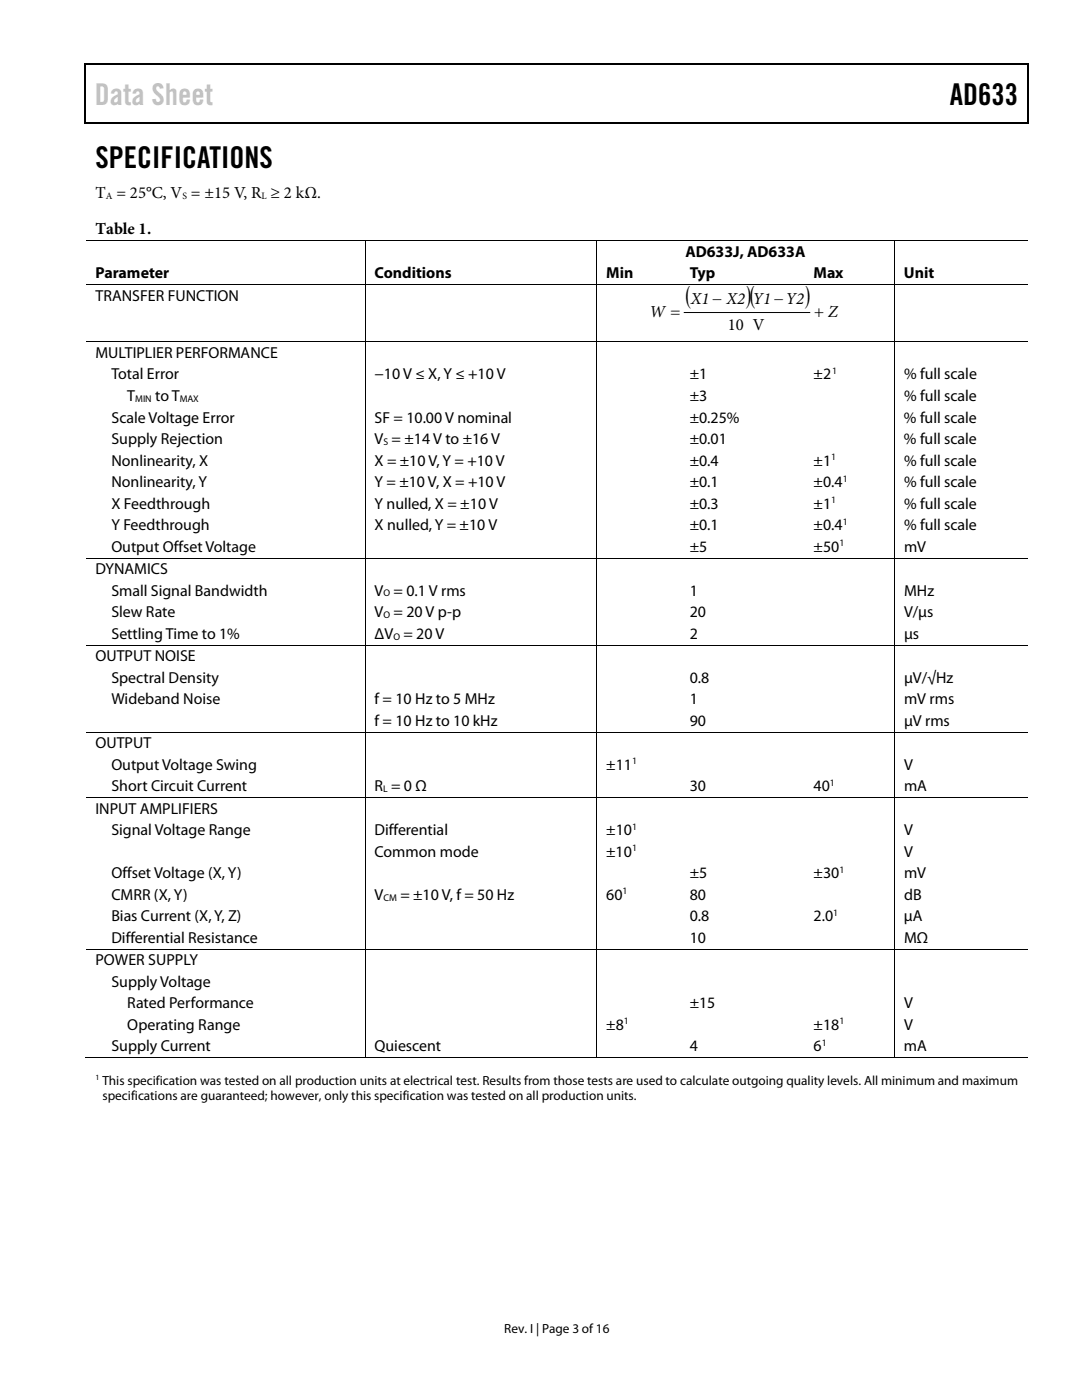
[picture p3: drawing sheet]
<svg xmlns="http://www.w3.org/2000/svg" width="216mm" height="279mm" viewBox="0 0 216 279" stroke-linecap="round" stroke-linejoin="round" font-family="sans-serif">
<defs><g id="words">
<text font-size="6" fill="#c1c1c1" x="18.9" y="21">Data Sheet</text>
<g font-size="6">
<text x="189.5" y="21">AD633</text>
<text x="19" y="33.6">SPECIFICATIONS</text>
</g>
<g font-size="5.3">
<text x="136.8" y="60.5">(</text>
<text x="148.8" y="60.5">)(</text>
<text x="160.6" y="60.5">)</text>
</g>
<g font-size="3.3">
<text x="19" y="39.5">T = 25°C, V = ±15 V, R ≥ 2 kΩ.</text>
<text x="19.1" y="46.6">Table 1.</text>
<text x="129.6" y="63.2">W =</text>
<text x="137.8" y="60.6">X1 − X2 Y1 −Y2</text>
<text x="145.2" y="65.8">10 V</text>
<text x="162.5" y="63.2">+ Z</text>
</g>
<g font-size="3.2">
<text x="136.8" y="51.2">AD633J, AD633A</text>
<text x="19" y="55.5">Parameter</text>
<text x="74.7" y="55.5">Conditions</text>
<text x="121" y="55.5">Min</text>
<text x="137.6" y="55.5">Typ</text>
<text x="162.3" y="55.5">Max</text>
<text x="180.4" y="55.5">Unit</text>
<text x="19" y="60">TRANSFER FUNCTION</text>
<text x="19" y="71.4">MULTIPLIER PERFORMANCE</text>
<text x="22.2" y="75.7">Total Error</text>
<text x="74.7" y="75.7">−10 V ≤ X, Y ≤ +10 V</text>
<text x="137.6" y="75.7">±1</text>
<text x="162.4" y="75.7">±2</text>
<text x="180.4" y="75.7">% full scale</text>
<text x="25.4" y="80">T</text>
<text x="31" y="80">to T</text>
<text x="137.6" y="80">±3</text>
<text x="180.4" y="80">% full scale</text>
<text x="22.2" y="84.3">Scale Voltage Error</text>
<text x="22.2" y="88.6">Supply Rejection</text>
<text x="74.7" y="84.3">SF = 10.00 V nominal</text>
<text x="74.7" y="88.6">V = ±14 V to ±16 V</text>
<text x="137.6" y="88.6">±0.01</text>
<text x="137.6" y="84.3">±0.25%</text>
<text x="180.4" y="84.3">% full scale</text>
<text x="180.4" y="88.6">% full scale</text>
<text x="22.2" y="92.9">Nonlinearity, X</text>
<text x="74.7" y="92.9">X = ±10 V, Y = +10 V</text>
<text x="137.6" y="92.9">±0.4</text>
<text x="162.4" y="92.9">±1</text>
<text x="180.4" y="92.9">% full scale</text>
<text x="22.2" y="97.2">Nonlinearity, Y</text>
<text x="22.2" y="101.5">X Feedthrough</text>
<text x="74.7" y="101.5">Y nulled, X = ±10 V</text>
<text x="74.7" y="97.2">Y = ±10 V, X = +10 V</text>
<text x="137.6" y="101.5">±0.3</text>
<text x="137.6" y="97.2">±0.1</text>
<text x="162.3" y="97.2">±0.4</text>
<text x="162.4" y="101.5">±1</text>
<text x="180.4" y="97.2">% full scale</text>
<text x="180.4" y="101.5">% full scale</text>
<text x="22.2" y="105.8">Y Feedthrough</text>
<text x="74.7" y="105.8">X nulled, Y = ±10 V</text>
<text x="137.6" y="105.8">±0.1</text>
<text x="162.4" y="105.8">±0.4</text>
<text x="180.4" y="105.8">% full scale</text>
<text x="22.2" y="110.1">Output Offset Voltage</text>
<text x="137.6" y="110.1">±5</text>
<text x="162.4" y="110.1">±50</text>
<text x="180.4" y="110.1">mV</text>
<text x="19" y="114.6">DYNAMICS</text>
<text x="22.2" y="118.9">Small Signal Bandwidth</text>
<text x="74.7" y="118.9">V = 0.1 V rms</text>
<text x="137.6" y="118.9">1</text>
<text x="180.4" y="118.9">MHz</text>
<text x="22.2" y="123.2">Slew Rate</text>
<text x="74.7" y="123.2">V = 20 V p-p</text>
<text x="137.6" y="123.2">20</text>
<text x="180.4" y="123.2">V/µs</text>
<text x="19" y="131.9">OUTPUT NOISE</text>
<text x="22.2" y="127.5">Settling Time to 1%</text>
<text x="74.7" y="127.5">ΔV = 20 V</text>
<text x="137.6" y="127.5">2</text>
<text x="180.4" y="127.5">µs</text>
<text x="22.2" y="136.2">Spectral Density</text>
<text x="137.6" y="136.2">0.8</text>
<text x="180.4" y="136.2">µV/√Hz</text>
<text x="22.2" y="140.5">Wideband Noise</text>
<text x="74.7" y="140.5">f = 10 Hz to 5 MHz</text>
<text x="137.6" y="140.5">1</text>
<text x="180.4" y="140.5">mV rms</text>
<text x="19" y="149.3">OUTPUT</text>
<text x="74.7" y="144.8">f = 10 Hz to 10 kHz</text>
<text x="137.6" y="144.8">90</text>
<text x="180.4" y="144.8">µV rms</text>
<text x="22.2" y="153.6">Output Voltage Swing</text>
<text x="121" y="153.6">±11</text>
<text x="180.4" y="153.6">V</text>
<text x="22.2" y="157.9">Short Circuit Current</text>
<text x="74.7" y="157.9">R = 0 Ω</text>
<text x="137.6" y="157.9">30</text>
<text x="162.3" y="157.9">40</text>
<text x="180.4" y="157.9">mA</text>
<text x="19" y="162.4">INPUT AMPLIFIERS</text>
<text x="22.2" y="166.7">Signal Voltage Range</text>
<text x="74.7" y="166.7">Differential</text>
<text x="121" y="166.7">±10</text>
<text x="180.4" y="166.7">V</text>
<text x="74.7" y="171">Common mode</text>
<text x="121" y="171">±10</text>
<text x="180.4" y="171">V</text>
<text x="22.2" y="175.3">Offset Voltage (X, Y)</text>
<text x="22.2" y="179.6">CMRR (X, Y)</text>
<text x="74.7" y="179.6">V</text>
<text x="79.9" y="179.6">= ±10 V, f = 50 Hz</text>
<text x="121" y="179.6">60</text>
<text x="137.6" y="179.6">80</text>
<text x="137.6" y="175.3">±5</text>
<text x="162.4" y="175.3">±30</text>
<text x="180.4" y="175.3">mV</text>
<text x="180.4" y="179.6">dB</text>
<text x="22.2" y="183.9">Bias Current (X, Y, Z)</text>
<text x="137.6" y="183.9">0.8</text>
<text x="162.3" y="183.9">2.0</text>
<text x="180.4" y="183.9">µA</text>
<text x="22.2" y="188.2">Differential Resistance</text>
<text x="137.6" y="188.2">10</text>
<text x="180.4" y="188.2">MΩ</text>
<text x="19" y="192.6">POWER SUPPLY</text>
<text x="22.2" y="196.9">Supply Voltage</text>
<text x="25.4" y="201.2">Rated Performance</text>
<text x="137.6" y="201.2">±15</text>
<text x="180.4" y="201.2">V</text>
<text x="22.2" y="209.8">Supply Current</text>
<text x="25.4" y="205.5">Operating Range</text>
<text x="74.7" y="209.8">Quiescent</text>
<text x="121" y="205.5">±8</text>
<text x="137.6" y="209.8">4</text>
<text x="162.4" y="205.5">±18</text>
<text x="162.4" y="209.8">6</text>
<text x="180.4" y="209.8">mA</text>
<text x="180.4" y="205.5">V</text>
</g>
<g font-size="2.6">
<text x="20.4" y="216.5">This specification was tested on all production units at electrical test. Results from those tests are used to calculate outgoing quality levels. All minimum and maximum</text>
<text x="20.4" y="219.5">specifications are guaranteed; however, only this specification was tested on all production units.</text>
<text x="100.6" y="266">Rev. I | Page 3 of 16</text>
</g>
<g font-size="1.9">
<text x="21.1" y="39.7">A</text>
<text x="36.4" y="39.7">S</text>
<text x="52.2" y="39.7">L</text>
<text x="166.1" y="74.7">1</text>
<text x="27" y="80.2">MIN</text>
<text x="35.9" y="80.2">MAX</text>
<text x="76.5" y="88.8">S</text>
<text x="165.9" y="91.9">1</text>
<text x="165.9" y="100.5">1</text>
<text x="168.1" y="96.2">1</text>
<text x="168.1" y="104.8">1</text>
<text x="167.5" y="109.1">1</text>
<text x="76.5" y="119">O</text>
<text x="76.5" y="123.3">O</text>
<text x="78.5" y="127.6">O</text>
<text x="126.1" y="152.5">1</text>
<text x="76.5" y="158.1">L</text>
<text x="165.6" y="156.8">1</text>
<text x="126.1" y="165.6">1</text>
<text x="126.1" y="169.9">1</text>
<text x="76.5" y="179.7">CM</text>
<text x="124.2" y="178.5">1</text>
<text x="167.5" y="174.2">1</text>
<text x="166.3" y="182.8">1</text>
<text x="124.5" y="204.4">1</text>
<text x="164" y="208.7">1</text>
<text x="167.5" y="204.4">1</text>
</g>
<text font-size="1.6" x="19" y="215.6">1</text>
</g></defs>
<g fill="#000">
<path d="M16.9 12.7h.2v1h-.2zM16.9 12.7h.2v.3h-.2zM82.5 12.7h.3v.3h-.3zM205.1 12.7h.2v1h-.2zM205.1 12.7h.2v.3h-.2zM16.9 24.4h.2v.3h-.2zM82.3 24.4h.2v.3h-.2zM205.1 24.4h.2v.3h-.2zM72.7 47.8h.2v.2h-.2zM72.7 56.7h.2v.2h-.2zM119 47.8h.1v.2h-.1zM119 56.7h.1v.2h-.1z"/>
<path d="M135.7 56.7h.2v.2h-.2zM160.4 56.7h.2v.2h-.2zM178.4 47.8h.2v.2h-.2zM178.4 56.7h.2v.2h-.2zM72.7 68.1h.2v.2h-.2zM119 68.1h.1v.2h-.1zM135.7 68.1h.2v.2h-.2zM160.4 68.1h.2v.2h-.2zM178.4 68.1h.2v.2h-.2zM72.7 111.3h.2v.2h-.2zM119 111.3h.1v.2h-.1zM135.7 111.3h.2v.2h-.2z"/>
<path d="M160.4 111.3h.2v.2h-.2zM178.4 111.3h.2v.2h-.2zM72.7 128.7h.2v.1h-.2zM119 128.7h.1v.1h-.1zM135.7 128.7h.2v.1h-.2zM160.4 128.7h.2v.1h-.2zM178.4 128.7h.2v.1h-.2zM72.7 146h.2v.2h-.2zM72.7 159.1h.2v.1h-.2zM119 146h.1v.2h-.1zM119 159.1h.1v.1h-.1zM135.7 146h.2v.2h-.2z"/>
<path d="M135.7 159.1h.2v.1h-.2zM160.4 146h.2v.2h-.2zM160.4 159.1h.2v.1h-.2zM178.4 146h.2v.2h-.2zM178.4 159.1h.2v.1h-.2zM72.7 189.3h.2v.2h-.2zM119 189.3h.1v.2h-.1zM135.7 189.3h.2v.2h-.2zM160.4 189.3h.2v.2h-.2zM178.4 189.3h.2v.2h-.2zM72.7 211h.2v.2h-.2zM119 211h.1v.2h-.1z"/>
<path d="M135.5 211h.1v.2h-.1zM160.2 211h.2v.2h-.2zM178.4 211h.2v.2h-.2z"/>
</g>
<path d="M17 13.7v10.7M17.1 12.8h65.4M82.8 12.8h122.3M205.2 13.7v10.7M17.1 24.5h188" fill="none" stroke="#000" stroke-width=".25"/>
<g fill="none" stroke="#000" stroke-width=".2">
<path d="M17.1 47.9h55.6M17.1 56.8h55.6M72.8 48v8.7M72.8 56.9v11.2M72.9 47.9h46.1M72.9 56.8h46.1M119.1 48v8.7M119.1 56.9v11.2M119.1 47.9h59.3M119.1 56.8h16.6M135.9 56.8h24.5M160.6 56.8h17.8"/>
<path d="M178.5 48v8.7M178.5 56.9v11.2M178.6 47.9h26.5M178.6 56.8h26.5M17.1 68.2h55.6M72.8 68.3v43M72.9 68.2h46.1M119.1 68.3v43M119.1 68.2h16.6M135.9 68.2h24.5M136.5 62.4h25.1M160.6 68.2h17.8"/>
<path d="M178.5 68.3v43M178.6 68.2h26.5M17.1 111.4h55.6M72.8 111.5v17.2M72.9 111.4h46.1M119.1 111.5v17.2M119.1 111.4h16.6M135.9 111.4h24.5M160.6 111.4h17.8M178.5 111.5v17.2M178.6 111.4h26.5M17.1 128.7h55.6"/>
<path d="M72.8 128.8v17.2M72.9 128.7h46.1M119.1 128.8v17.2M119.1 128.7h16.6M135.9 128.7h24.5M160.6 128.7h17.8M178.5 128.8v17.2M178.6 128.7h26.5M17.1 146.1h55.6M17.1 159.2h55.6M72.8 146.2v12.9M72.8 159.2v30.1"/>
<path d="M72.9 146.1h46.1M72.9 159.2h46.1M119.1 146.2v12.9M119.1 159.2v30.1M119.1 146.1h16.6M119.1 159.2h16.6M135.9 146.1h24.5M135.9 159.2h24.5M160.6 146.1h17.8M160.6 159.2h17.8M178.5 146.2v12.9M178.5 159.2v30.1"/>
<path d="M178.6 146.1h26.5M178.6 159.2h26.5M17.1 189.4h55.6M72.8 189.5v21.5M72.9 189.4h46.1M119.1 189.5v21.5M119.1 189.4h16.6M135.9 189.4h24.5M160.6 189.4h17.8M178.5 189.5v21.5M178.6 189.4h26.5M16.9 211.1h55.8"/>
<path d="M72.9 211.1h46.1M119.1 211.1h59.3M178.6 211.1h26.5"/>
</g>
<use href="#words"/>
</svg>
